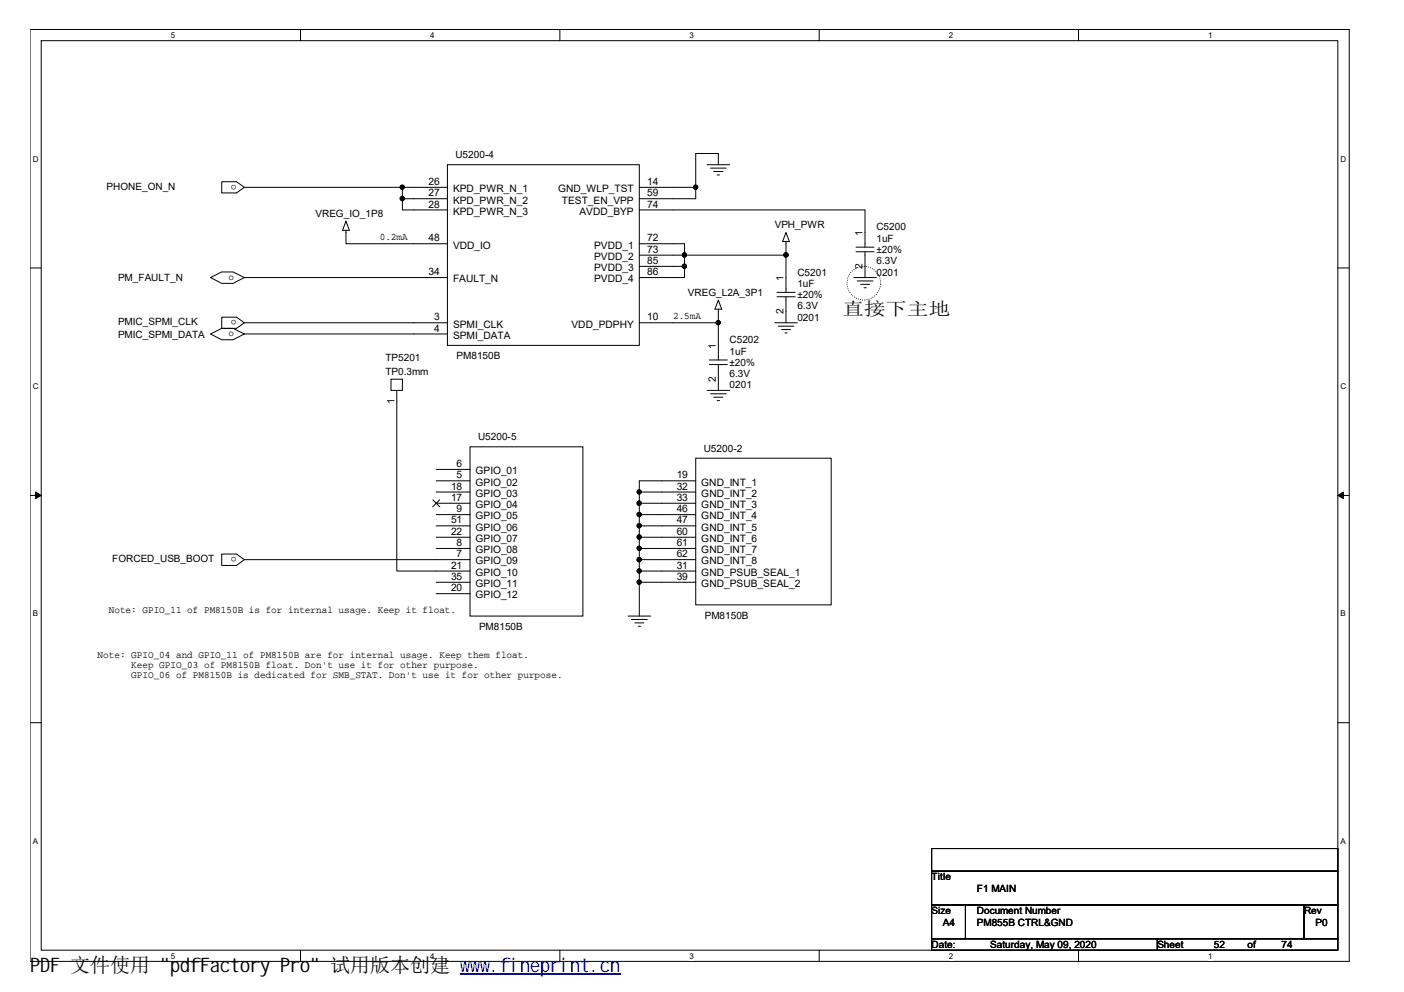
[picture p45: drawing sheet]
<svg xmlns="http://www.w3.org/2000/svg" width="297mm" height="210mm" viewBox="0 0 297 210" stroke-linecap="round" stroke-linejoin="round" font-family="sans-serif">
<defs><g id="words">
<text font-size="4.2" x="6.3" y="205.7">PDF 文件使用 &quot;pdfFactory Pro&quot; 试用版本创建 ww</text>
<text font-size="4.2" fill="#00f" x="99.5" y="205.7">w.fineprint.cn</text>
<text font-size="3.8" x="178.2" y="66.6">直接下主地</text>
<g font-size="2.2">
<text x="90.6" y="39.1">26</text>
<text x="90.6" y="41.5">27</text>
<text x="95.8" y="40.7">KPD_PWR_N_1</text>
<text x="118.1" y="40.7">GND_WLP_TST</text>
<text x="136.9" y="39.1">14</text>
<text x="136.9" y="41.5">59</text>
<text x="90.6" y="43.9">28</text>
<text x="95.8" y="43.1">KPD_PWR_N_2</text>
<text x="95.8" y="45.4">KPD_PWR_N_3</text>
<text x="118.9" y="43.1">TEST_EN_VPP</text>
<text x="122.6" y="45.4">AVDD_BYP</text>
<text x="136.9" y="43.9">74</text>
<text x="90.6" y="51.1">48</text>
<text x="95.8" y="52.6">VDD_IO</text>
<text x="125.7" y="52.6">PVDD_1</text>
<text x="136.9" y="51.1">72</text>
<text x="136.9" y="53.5">73</text>
<text x="182.5" y="49.9" transform="rotate(-90 182.5 49.9)">1</text>
<text x="90.6" y="58.2">34</text>
<text x="95.8" y="59.7">FAULT_N</text>
<text x="125.7" y="55">PVDD_2</text>
<text x="125.7" y="57.4">PVDD_3</text>
<text x="125.7" y="59.7">PVDD_4</text>
<text x="136.9" y="55.9">85</text>
<text x="136.9" y="58.2">86</text>
<text x="165.8" y="59.5" transform="rotate(-90 165.8 59.5)">1</text>
<text x="182.5" y="56.9" transform="rotate(-90 182.5 56.9)">2</text>
<text x="91.8" y="67.8">3</text>
<text x="91.8" y="70.2">4</text>
<text x="95.8" y="69.3">SPMI_CLK</text>
<text x="95.8" y="71.7">SPMI_DATA</text>
<text x="120.9" y="69.3">VDD_PDPHY</text>
<text x="136.9" y="67.8">10</text>
<text x="165.8" y="66.4" transform="rotate(-90 165.8 66.4)">2</text>
<text x="151.5" y="73.8" transform="rotate(-90 151.5 73.8)">1</text>
<text x="151.5" y="80.7" transform="rotate(-90 151.5 80.7)">2</text>
<text x="83.4" y="85.5" transform="rotate(-90 83.4 85.5)">1</text>
<text x="96.6" y="101.2">5</text>
<text x="96.6" y="98.8">6</text>
<text x="100.6" y="100.3">GPIO_01</text>
<text x="143.2" y="101.2">19</text>
<text x="95.4" y="103.6">18</text>
<text x="95.4" y="106">17</text>
<text x="100.6" y="102.8">GPIO_02</text>
<text x="100.6" y="105.1">GPIO_03</text>
<text x="100.6" y="107.5">GPIO_04</text>
<text x="143.2" y="103.6">32</text>
<text x="143.2" y="106">33</text>
<text x="148.4" y="102.8">GND_INT_1</text>
<text x="148.4" y="105.1">GND_INT_2</text>
<text x="148.4" y="107.5">GND_INT_3</text>
<text x="95.4" y="110.8">51</text>
<text x="95.4" y="113.2">22</text>
<text x="96.6" y="108.4">9</text>
<text x="100.6" y="109.9">GPIO_05</text>
<text x="100.6" y="112.3">GPIO_06</text>
<text x="143.2" y="108.4">46</text>
<text x="143.2" y="110.8">47</text>
<text x="143.2" y="113.2">60</text>
<text x="148.4" y="109.9">GND_INT_4</text>
<text x="148.4" y="112.3">GND_INT_5</text>
<text x="96.6" y="115.5">8</text>
<text x="96.6" y="117.9">7</text>
<text x="100.6" y="114.7">GPIO_07</text>
<text x="100.6" y="117.1">GPIO_08</text>
<text x="100.6" y="119.4">GPIO_09</text>
<text x="143.2" y="115.5">61</text>
<text x="143.2" y="117.9">62</text>
<text x="148.4" y="114.7">GND_INT_6</text>
<text x="148.4" y="117.1">GND_INT_7</text>
<text x="148.4" y="119.4">GND_INT_8</text>
<text x="95.4" y="120.3">21</text>
<text x="95.4" y="122.7">35</text>
<text x="95.4" y="125.1">20</text>
<text x="100.6" y="121.8">GPIO_10</text>
<text x="100.6" y="124.2">GPIO_11</text>
<text x="143.2" y="120.3">31</text>
<text x="143.2" y="122.7">39</text>
<text x="148.4" y="121.8">GND_PSUB_SEAL_1</text>
<text x="148.4" y="124.2">GND_PSUB_SEAL_2</text>
<text x="100.6" y="126.6">GPIO_12</text>
</g>
<g font-size="2.1">
<text x="96.4" y="33.5">U5200-4</text>
<text x="22.6" y="40.1">PHONE_ON_N</text>
<text x="50" y="39" transform="rotate(-180 50 39)">o</text>
<text x="66.8" y="45.9">VREG_IO_1P8</text>
<text x="80.3" y="50.9">0.2mA</text>
<text x="163.9" y="48.3">VPH_PWR</text>
<text x="185.4" y="48.7">C5200</text>
<text x="185.4" y="51.2">1uF</text>
<text x="185.4" y="53.5">±20%</text>
<text x="25" y="59.5">PM_FAULT_N</text>
<text x="48.3" y="59.2">o</text>
<text x="168.7" y="58.3">C5201</text>
<text x="185.4" y="58.3">0201</text>
<text x="185.4" y="55.9">6.3V</text>
<text x="145.5" y="62.6">VREG_L2A_3P1</text>
<text x="168.7" y="60.7">1uF</text>
<text x="168.7" y="65.5">6.3V</text>
<text x="168.7" y="63.1">±20%</text>
<text x="25" y="68.8">PMIC_SPMI_CLK</text>
<text x="25" y="71.4">PMIC_SPMI_DATA</text>
<text x="48.3" y="71.1">o</text>
<text x="50" y="67.7" transform="rotate(-180 50 67.7)">o</text>
<text x="142.4" y="67.6">2.5mA</text>
<text x="168.7" y="67.9">0201</text>
<text x="81.5" y="76.5">TP5201</text>
<text x="96.6" y="76">PM8150B</text>
<text x="154.3" y="77.4">±20%</text>
<text x="154.3" y="72.6">C5202</text>
<text x="154.3" y="75">1uF</text>
<text x="81.5" y="79.3">TP0.3mm</text>
<text x="154.3" y="82.2">0201</text>
<text x="154.3" y="79.8">6.3V</text>
<text x="101.1" y="93.1">U5200-5</text>
<text x="148.9" y="95.6">U5200-2</text>
<text x="23.7" y="119">FORCED_USB_BOOT</text>
<text x="50" y="117.9" transform="rotate(-180 50 117.9)">o</text>
<text x="23" y="129.6">Note: GPIO_11 of PM8150B is for internal usage. Keep it float.</text>
<text x="149.1" y="130.9">PM8150B</text>
<text x="101.3" y="133.3">PM8150B</text>
<text x="20.7" y="139.2">Note: GPIO_04 and GPIO_11 of PM8150B are for internal usage. Keep them float.</text>
<text x="27.8" y="141.3">Keep GPIO_03 of PM8150B float. Don't use it for other purpose.</text>
<text x="27.8" y="143.4">GPIO_06 of PM8150B is dedicated for SMB_STAT. Don't use it for other purpose.</text>
<text x="197.1" y="186.3">Title</text>
<text x="206.7" y="188.7">F1 MAIN</text>
<text x="197.1" y="193.4">Size</text>
<text x="199.5" y="195.8">A4</text>
<text x="206.7" y="193.4">Document Number</text>
<text x="206.7" y="195.8">PM855B CTRL&amp;GND</text>
<text x="275.9" y="193.4">Rev</text>
<text x="278.3" y="195.8">P0</text>
<text x="197.1" y="200.6">Date:</text>
<text x="209.5" y="200.6">Saturday, May 09, 2020</text>
<text x="244.9" y="200.6">Sheet</text>
<text x="256.8" y="200.6">52</text>
<text x="263.9" y="200.6">of</text>
<text x="271.1" y="200.6">74</text>
</g>
<g font-size="1.7">
<text x="36.2" y="8">5</text>
<text x="91" y="8">4</text>
<text x="145.9" y="8">3</text>
<text x="200.7" y="8">2</text>
<text x="255.6" y="8">1</text>
<text x="6.9" y="34.2">D</text>
<text x="283.6" y="34.2">D</text>
<text x="6.9" y="82.3">C</text>
<text x="283.6" y="82.3">C</text>
<text x="6.9" y="130.4">B</text>
<text x="283.6" y="130.4">B</text>
<text x="6.9" y="178.5">A</text>
<text x="283.6" y="178.5">A</text>
<text x="36.2" y="202.8">5</text>
<text x="91" y="202.8">4</text>
<text x="145.9" y="202.8">3</text>
<text x="200.7" y="202.8">2</text>
<text x="255.6" y="202.8">1</text>
</g>
</g></defs>
<path d="M6.3 6.2h279.2v197.2h-279.1zM8.7 8.6h274.3v192.5h-274.3z" fill="none" stroke="#000" stroke-width=".21"/>
<g fill="#fff">
<path d="M36.2 6.5h.9v1.9h-.9z"/>
<path d="M36.2 201.3h.9v1.9h-.9z"/>
</g>
<path d="M63.6 6.2v2.4M63.6 201.1v2.3" fill="none" stroke="#000" stroke-width=".21"/>
<g fill="#fff">
<path d="M91 6.5h.9v1.9h-.9z"/>
<path d="M91 201.3h.9v1.9h-.9z"/>
</g>
<path d="M118.4 6.2v2.4M118.4 201.1v2.3" fill="none" stroke="#000" stroke-width=".21"/>
<g fill="#fff">
<path d="M145.9 6.5h.9v1.9h-.9z"/>
<path d="M145.9 201.3h.9v1.9h-.9z"/>
</g>
<path d="M173.3 6.2v2.4M173.3 201.1v2.3" fill="none" stroke="#000" stroke-width=".21"/>
<g fill="#fff">
<path d="M200.7 6.5h1v1.9h-1z"/>
<path d="M200.7 201.3h1v1.9h-1z"/>
</g>
<path d="M228.2 6.2v2.4M228.2 201.1v2.3" fill="none" stroke="#000" stroke-width=".21"/>
<g fill="#fff">
<path d="M255.6 6.5h.9v1.9h-.9z"/>
<path d="M255.6 201.3h.9v1.9h-.9z"/>
<path d="M6.9 32.7h1.3v1.9h-1.3z"/>
<path d="M283.6 32.7h1.3v1.9h-1.3z"/>
<path d="M6.9 80.7h1.3v1.9h-1.3z"/>
<path d="M283.6 80.7h1.3v1.9h-1.3z"/>
</g>
<path d="M6.3 56.7h2.4M283 56.7h2.4" fill="none" stroke="#000" stroke-width=".21"/>
<g fill="#fff">
<path d="M6.9 128.9h1.2v1.9h-1.2z"/>
<path d="M283.6 128.9h1.2v1.9h-1.2z"/>
</g>
<path d="M6.3 104.8h2.4M283 104.8h2.4" fill="none" stroke="#000" stroke-width=".21"/>
<path d="M7.5 104.1l1.2 .7-1.2 .7zM283 104.8l1.2-.7v1.4z" fill="#000" stroke="#000" stroke-width=".21"/>
<g fill="#fff">
<path d="M6.9 177h1.2v1.9h-1.2z"/>
<path d="M283.6 177h1.2v1.9h-1.2z"/>
</g>
<g fill="none" stroke="#000" stroke-width=".21">
<path d="M46.9 38.5h3.1l1.7 1.1-1.7 1.2h-3.1zM51.7 39.6h43M85.1 39.6v4.8h9.6M94.7 34.9h40.6v38.2h-40.6zM135.3 39.6h11.9M149.6 34.9h4.7M150.3 35.6h3.3M151 36.3h2M151.7 37h.5M152 34.9v-2.4h-4.8v9.6h-11.9M44.5 58.7l2.4-1.2h2.4l2.4 1.2-2.4 1.3h-2.4zM51.7 58.7h43"/>
<path d="M73.2 48.7v2.9h21.5M73.2 46.8l.7 1.9h-1.4zM85.1 42.1h9.6M135.3 51.6h9.5v7.1h-9.5M135.3 44.4h47.7v7.9M135.3 54h31M135.3 56.4h9.5M166.3 51.1v10.8M166.3 49.2l.7 1.9h-1.4zM180.6 58.7h4.8M181.1 52.3h3.8M181.1 53.3h3.8"/>
<path d="M181.4 59.5h3.3M183 53.3v5.4M44.5 70.7l2.4-1.2h2.4l2.4 1.2-2.4 1.2h-2.4zM46.9 67.1h3.1l1.7 1.2-1.7 1.2h-3.1zM51.7 68.3h43M51.7 70.7h43M135.3 68.3h16.7M150.1 76.2h3.8M150.1 77.1h3.8M152 65.4v10.8M152 77.1v5.5M152 63.5l.7 1.9h-1.4z"/>
<path d="M163.9 68.3h4.8M164.4 61.9h3.8M164.4 62.8h3.8M164.6 69h3.4M165.4 69.7h1.9M166.1 70.5h.4M166.3 62.8v5.5M182.1 60.2h1.9M182.8 60.9h.5M82.7 80.2h2.4v2.4h-2.4zM83.9 82.6v38.2h15.5M92.3 99.3h7.1"/>
<path d="M99.4 94.5h23.9v35.9h-23.9zM147.2 97h28.7v31h-28.7zM149.6 82.6h4.7M150.3 83.3h3.3M151 84h2M151.7 84.8h.5M46.9 117.2h3.1l1.7 1.2-1.7 1.2h-3.1zM51.7 118.4h47.7M91.6 105.8l1.4 1.4M92.3 101.7h7.1M92.3 104.1h7.1M92.3 106.5h7.1"/>
<path d="M92.3 108.9h7.1M92.3 111.3h7.1M92.3 113.7h7.1M92.3 116h7.1M93 105.8l-1.5 1.4M135.3 104.1h11.9M135.3 106.5h11.9M135.3 108.9h11.9M135.3 111.3h11.9M135.3 113.7h11.9M135.3 116h11.9M135.3 118.4h11.9"/>
<path d="M147.2 101.7h-11.9v28.7M92.3 123.2h7.1M92.3 125.6h7.1M132.9 130.4h4.8M133.6 131.1h3.3M134.3 131.8h1.9M135 132.5h.5M135.3 120.8h11.9M135.3 123.2h11.9M6.3 152.9h2.4M283 152.9h2.4M197.1 179.5h85.9v4.8h-85.9z"/>
<path d="M197.1 184.3h85.9v7.2h-85.9zM197.1 191.5h7.2v7.1h-7.2zM197.1 198.6h47.8v2.5h-47.8zM204.3 191.5h71.6v7.1h-71.6zM244.9 198.6h38.1v2.5h-38.1zM275.9 191.5h7.1v7.1h-7.1z"/>
</g>
<circle cx="182.7" cy="59.9" r="3.6" fill="none" stroke="#000" stroke-width=".21" stroke-dasharray="0 .4"/>
<g fill="#000" stroke="#000" stroke-width=".21">
<circle cx="85.1" cy="39.6" r=".45"/>
<circle cx="147.2" cy="39.6" r=".45"/>
<circle cx="85.1" cy="42" r=".46"/>
<circle cx="144.8" cy="53.9" r=".46"/>
<circle cx="144.8" cy="56.3" r=".45"/>
<circle cx="166.3" cy="53.9" r=".47"/>
<circle cx="151.9" cy="68.3" r=".45"/>
<circle cx="135.2" cy="113.6" r=".46"/>
<circle cx="135.2" cy="118.4" r=".46"/>
<circle cx="135.2" cy="106.5" r=".46"/>
<circle cx="135.2" cy="111.2" r=".45"/>
<circle cx="135.2" cy="108.9" r=".45"/>
<circle cx="135.2" cy="104.1" r=".45"/>
<circle cx="135.2" cy="116" r=".45"/>
<circle cx="135.2" cy="123.2" r=".45"/>
<circle cx="135.2" cy="120.8" r=".45"/>
</g>
<path d="M97.4 206h33.8M97.4 206.2h33.8" fill="none" stroke="#00f" stroke-width=".21"/>
<use href="#words"/>
</svg>
